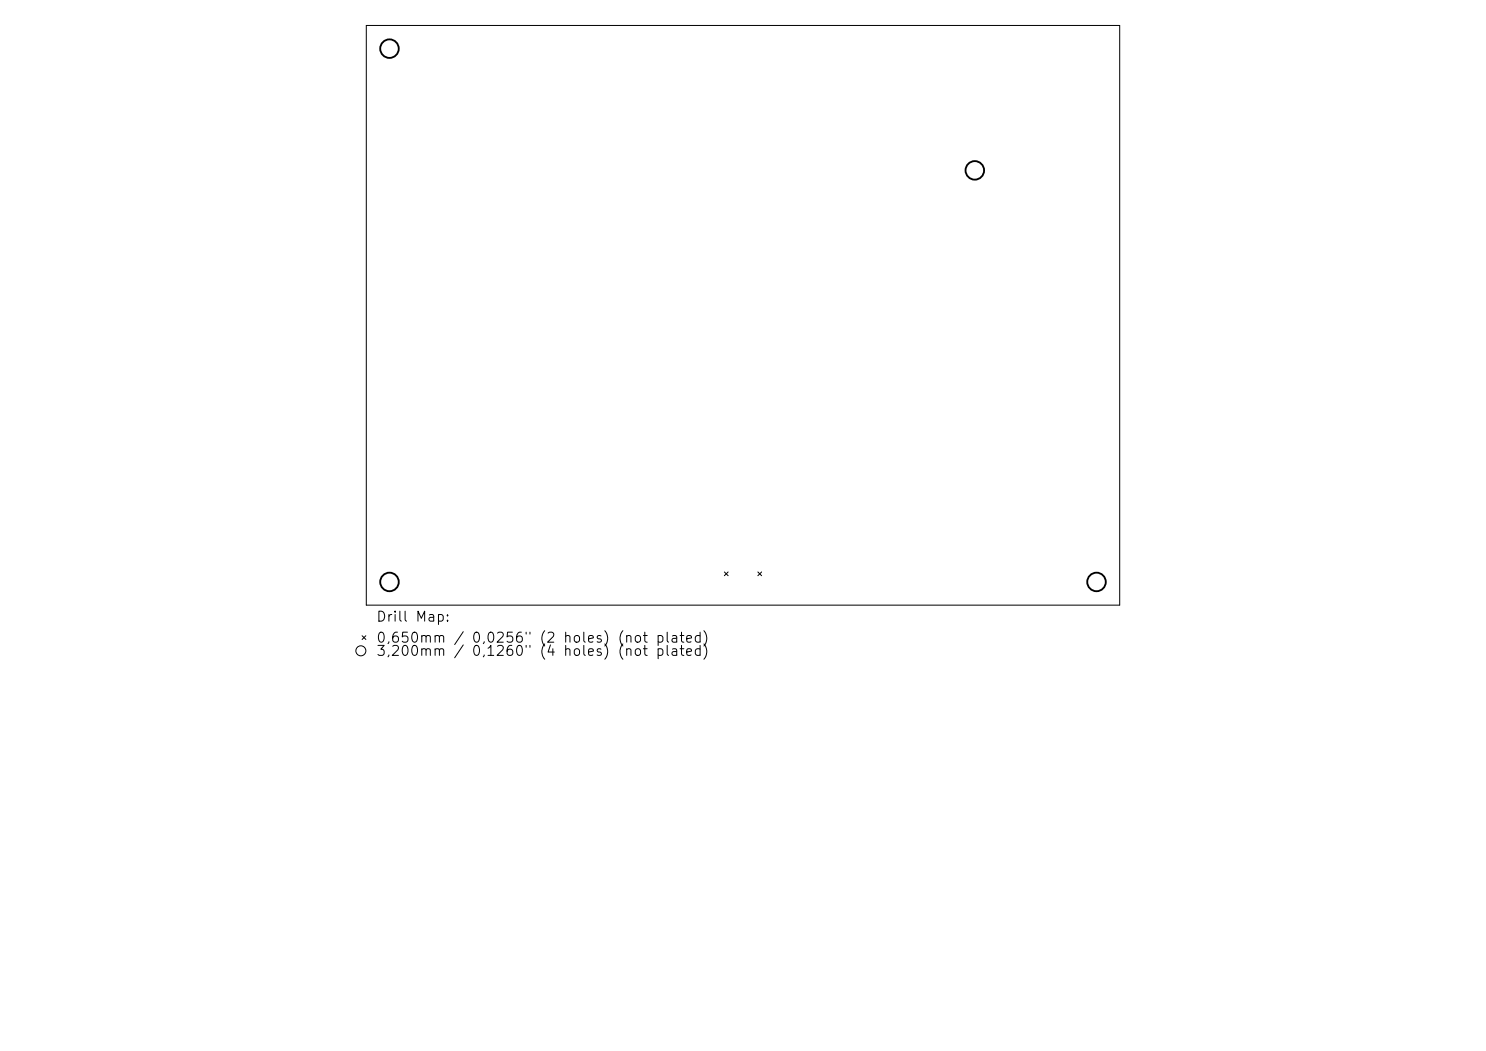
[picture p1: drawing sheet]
<svg xmlns="http://www.w3.org/2000/svg" width="297mm" height="210mm" viewBox="0 0 297 210" stroke-linecap="round" stroke-linejoin="round" font-family="sans-serif">
<defs><g id="words">
<g font-size="2">
<text x="75.1" y="124.7">Drill Map:</text>
<text x="75.1" y="128.9">0,650mm / 0,0256&quot; (2 holes) (not plated)</text>
<text x="75.1" y="131.6">3,200mm / 0,1260&quot; (4 holes) (not plated)</text>
</g>
</g></defs>
<g fill="none" stroke="#000" stroke-width=".2">
<path d="M73.2 5.1h150.6v115.8h-150.6zM144.8 114.3l.7 .7M145.5 114.3l-.7 .7M151.5 114.3l.7 .7M152.2 114.3l-.7 .7M72.4 127l.7 .8M73.1 127l-.7 .8"/>
<circle cx="72.1" cy="130" r="1"/>
</g>
<g fill="none" stroke="#000" stroke-width=".37">
<circle cx="77.8" cy="9.7" r="1.85"/>
<circle cx="194.8" cy="34" r="1.85"/>
<circle cx="77.8" cy="116.3" r="1.85"/>
<circle cx="219.2" cy="116.3" r="1.85"/>
</g>
<use href="#words"/>
</svg>
